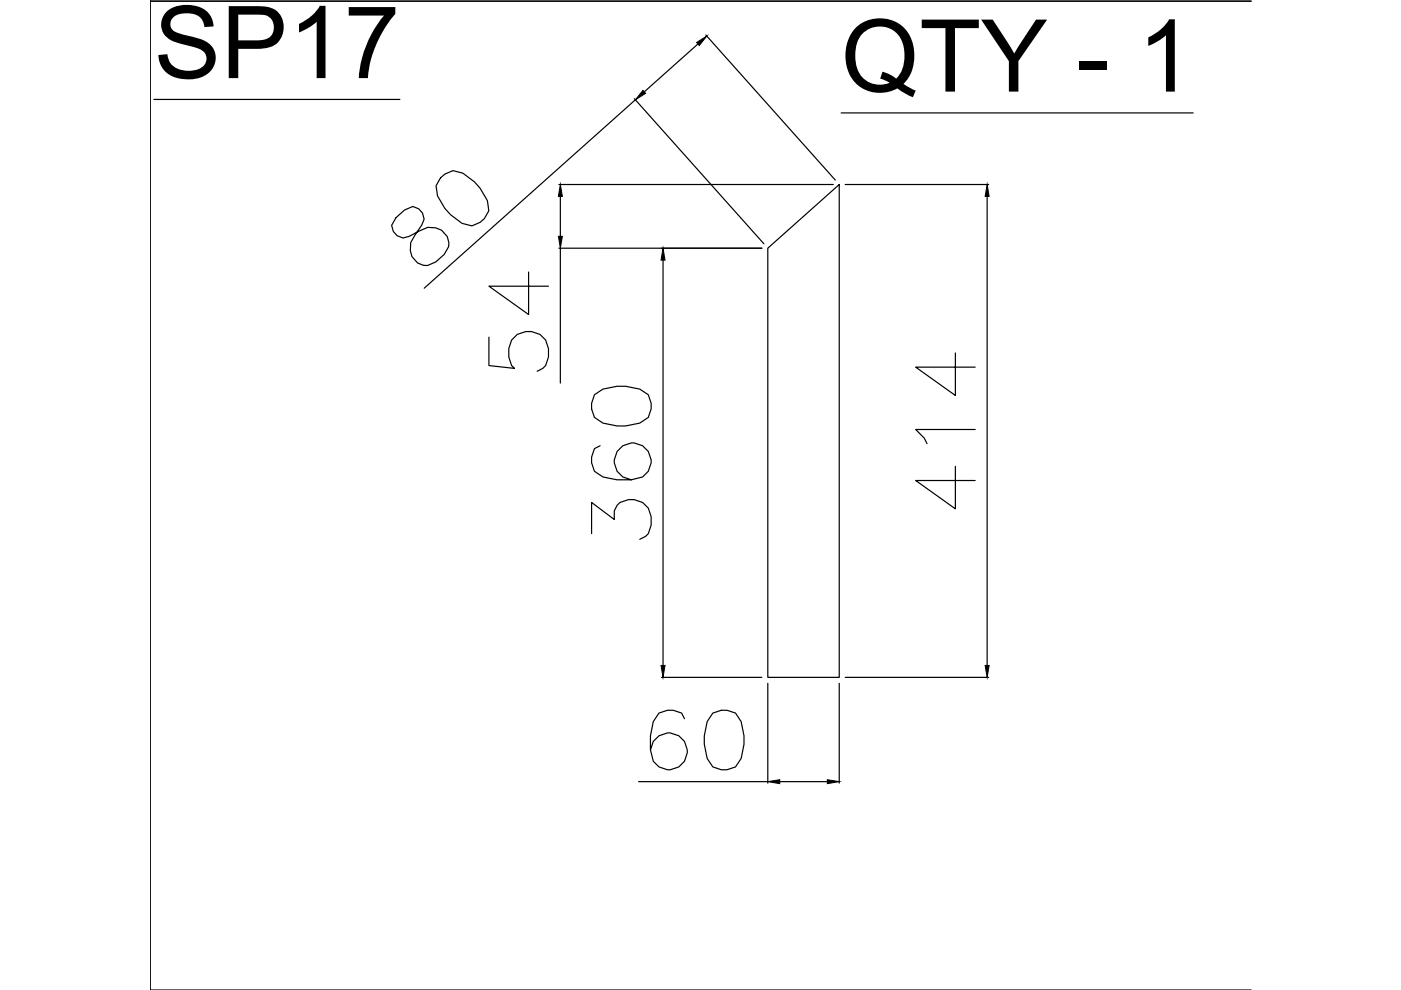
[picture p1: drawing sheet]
<svg xmlns="http://www.w3.org/2000/svg" width="297mm" height="210mm" viewBox="0 0 297 210" stroke-linecap="round" stroke-linejoin="round" font-family="sans-serif">
<defs><g id="words">
<g font-size="21.3">
<text x="32.6" y="16.6">SP17</text>
<text x="178.3" y="19.4">QTY - 1</text>
</g>
</g></defs>
<!-- layer: 0 -->
<g fill="none" stroke="#000" stroke-width=".25">
<path d="M31.8 .2h.1M31.8 .2h233.5h-233.5v209.7M31.8 .2v209.7h233.5M148 9.3l-11.4 10.2M149.6 7.4l27.5 30.8M32.6 21.1h52.2M93.4 37.7l.9-.8 1.7-.7 2.1 .5 2.5 1.9 1.2 1.3 1.5 2.6 .3 2.2-.9 1.6-.9 .8-1.7 .8-2.1-.5-2.5-1.9-1.2-1.3-1.5-2.7-.3-2.1zM118.5 39.1h58.2M134.5 20.9l27.5 30.8M134.7 21.2l-44.8 39.9M178.3 23.9h74.7M179.2 39.1h30.4"/>
<path d="M84 46.1l-1 1.7a2.56 2.56 0 0 0 3.7 2.3l2.2-1.1a3.8 3.8 0 0 1 4.3-.5 3.8 3.8 0 0 1 1.9 3.8l-.9 1.6-1.8 1.6a3.3 3.3 0 0 1-3.5 .5 3.3 3.3 0 0 1-1.9-2.9l.1-1.7 2.3-3.7a2.55 2.55 0 0 0-1.9-3.9l-1.7 .7zM112.1 57.7v9l-8.4-6h12.6M118.5 52.6h43M118.8 41.6v8.5M118.8 52.6v28.6M140.6 55.2v85.9M162.8 52.6l15.1-13.5v104.5h-15.1zM209.3 41.6v99.5M103.7 71.5v6l5.4 .6-.6-.6-.6-1.8v-1.8a4.3 4.3 0 0 1 4.2-3.6 4.3 4.3 0 0 1 4.2 3.6v1.8l-.6 1.8-.6 .6-1.2 .6M202.6 74.8v9.1l-8.5-6.1h12.7M126 83.7l1.8-1.2 3-.6h1.8l3 .6 1.9 1.2 .6 1.8v1.2l-.6 1.8-1.9 1.2-3 .6h-1.8l-3-.6-1.8-1.2-.6-1.8v-1.2zM127.2 94.5l-1.2 .6-.6 1.8v1.2l.6 1.8 1.8 1.2 3 .6h3l2.4-.6a3.9 3.9 0 0 0 .4-6.3 3.9 3.9 0 0 0-6.1 1.5 3.9 3.9 0 0 0 3.3 5.4"/>
<path d="M202.6 98.9v9l-8.5-6h12.7M206.8 91.1h-12.7l1.8 1.8 .7 1.2M125.4 113.1v-6.6l4.8 3.6a3.4 3.4 0 0 1 4.2-4.2l1.8 .6 1.3 1.2 .6 1.8v1.8l-.6 1.8-.7 .6-1.2 .6M140.3 143.6h21.2M145.1 152.4l-.6-1.2-1.8-.6h-1.2l-1.8 .6-1.2 1.8-.6 3v3l.6 2.4a3.9 3.9 0 0 0 6.3 .4 3.9 3.9 0 0 0-1.5-6.1 3.9 3.9 0 0 0-5.4 3.3M151.1 151.2l1.8-.6h1.2l1.8 .6 1.2 1.8 .6 3v1.8l-.6 3-1.2 1.8-1.8 .6h-1.2l-1.8-.6-1.2-1.8-.6-3v-1.8l.6-3zM162.8 144.9v21.1M177.9 144.9v21.1M179.2 143.6h30.4M135.4 165.7h27.4M165.3 165.7h10.1"/>
</g>
<path d="M136.3 19.2l.6 .6-2.2 1.4zM147.7 9l2.2-1.4-1.6 2zM118.8 39.1l.4 2.5h-.8zM118.4 50.1h.8l-.4 2.5zM140.6 52.6l.4 2.6h-.8zM209.3 39.1l.4 2.5h-.8zM140.2 141.1h.8l-.4 2.5zM208.9 141.1h.8l-.4 2.5zM162.8 165.7l2.5-.4v.9zM175.4 165.3l2.5 .4-2.5 .5z" fill="#000" stroke="#000" stroke-width=".21"/>
<use href="#words"/>
</svg>
